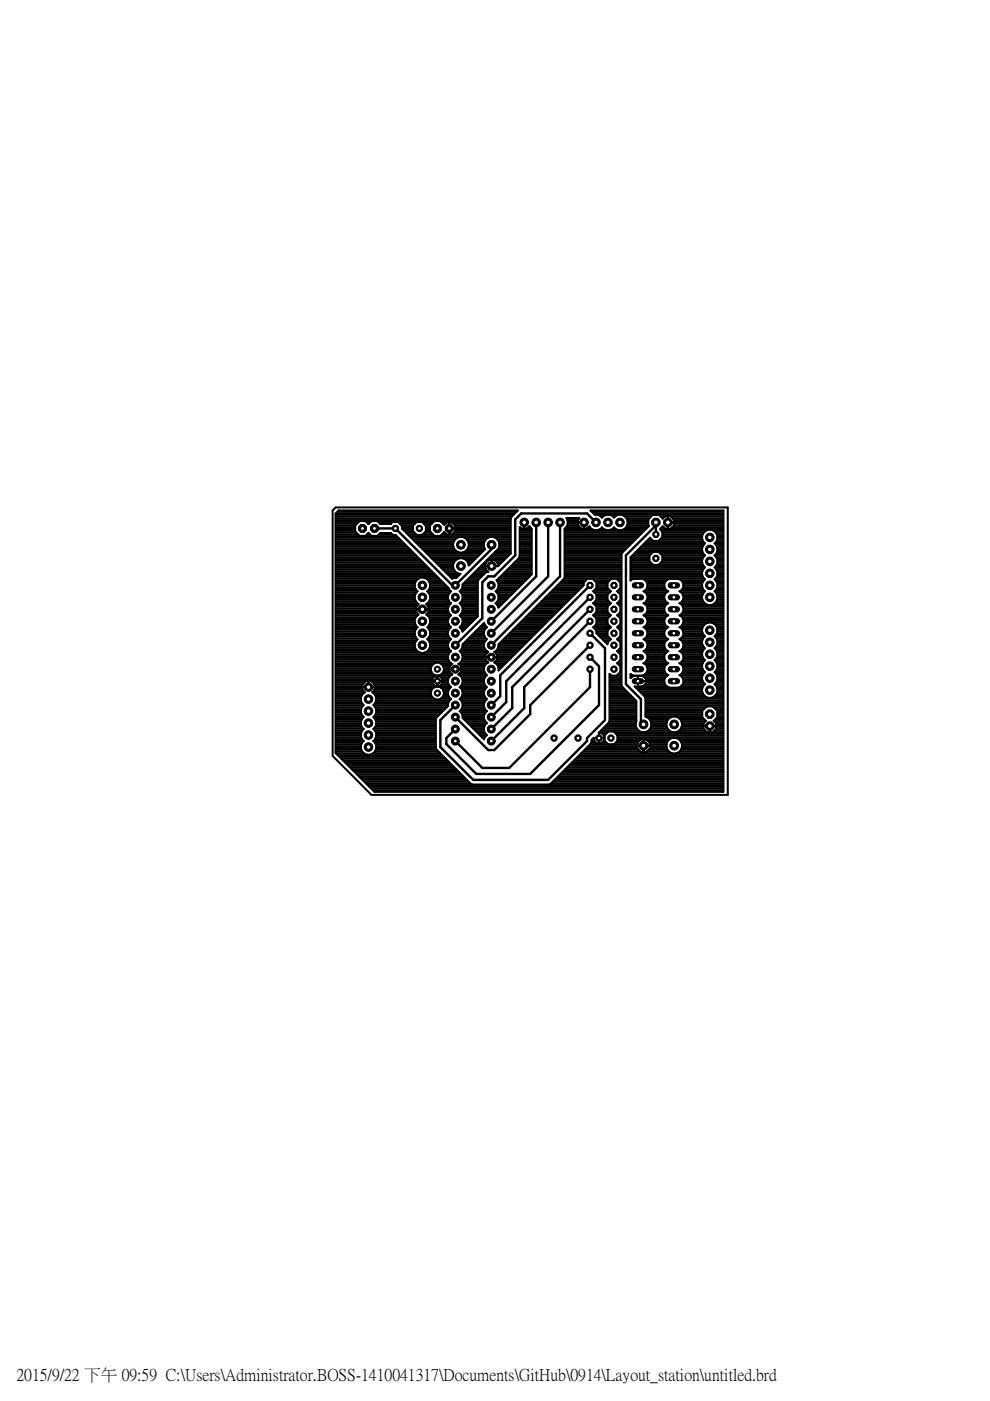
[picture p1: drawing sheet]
<svg xmlns="http://www.w3.org/2000/svg" width="210mm" height="297mm" viewBox="0 0 210 297" stroke-linecap="round" stroke-linejoin="round" font-family="sans-serif">
<defs><g id="words">
<text font-size="3.5" x="3.5" y="292.5">2015/9/22 下午 09:59 C:\Users\Administrator.BOSS-1410041317\Documents\GitHub\0914\Layout_station\untitled.brd</text>
</g></defs>
<g fill="none" stroke="#000" stroke-width=".42">
<path d="M71.2 110.7h4.9M71.2 112.2h4.1M71.2 109.2h37.6M71.2 117h16.3M71.2 119.7h18.9M71.2 119.3h18.5M71.2 118.9h18.1M71.2 118.5h17.8M71.2 118.2h17.4M71.2 117.8h17M71.2 117.4h16.6M71.2 116.6h15.9"/>
<path d="M71.2 116.3h15.5M71.2 115.9h15.1M71.2 115.5h14.8M71.2 115.1h14.4M71.2 114.8h14M71.2 114.4h13.7M71.2 114h13.3M71.2 113.7h12.9M71.2 113.3h4.7M71.2 112.9h4.3M71.2 112.5h4.1M71.2 111.8h4.1"/>
<path d="M71.2 111.4h4.1M71.2 111h4.5M71.2 110.3h37.1M71.2 109.9h37.1M71.2 109.5h37.3M71.2 108.8h38M71.6 108.4h38M75.3 111.4v1.3l.9 .9h1.3l.6-.6 .7 .6h1.3l.5-.6h2.3l.4 .4h.6l11.2 11.3M77.7 110.7h.9M77.8 113.3h.7M78 111h.2M80.2 110.7h11.7"/>
<path d="M80.3 113.3h2.8M80.6 111h2.3M83.3 110.7l-.4 .4h-2.3l-.5-.6h-1.3l-.7 .6-.6-.6h-1.3l-.9 .9M84.4 110.7l.8 .8v.6l10.7 10.6 .8-.1 .9-.9a1.62 1.62 0 0 1-1.5-1.3M84.8 111h3.2M85.2 111.4h2.4M85.2 111.8h2.3M85.3 112.2h2.2M85.7 112.5h1.8M86.1 112.9h1.8M86.4 113.3h1.8M86.8 113.7h21.5"/>
<path d="M87.2 114h9.8M87.6 114.4h8.9M87.9 114.8h8.3M88.3 115.1h7.8M88.3 110.7l-.8 .8v1.1l.8 .8h1.2l.8-.8v-1.1l-.8-.8M88.7 115.5h7.4M89.1 115.9h7M89.5 116.3h6.8M89.6 113.3h2.2M89.8 116.6h6.8M89.9 111h1.6M90 112.9h1.4"/>
<path d="M90.2 117h6.9M90.2 111.4h1M90.3 112.2h.9M90.3 112.5h.9M90.3 111.8h.9M90.6 117.4h11.3M91 117.8h10.5M91.2 111.4l.9-.9h1.3l.8 .8 .5-.6h1.1l.8 .8v1.1l-.8 .7h-1.1l-.5-.5-.8 .8h-1.3l-.9-.9zM91.3 118.2h9.8M91.7 118.5h5.3M92.1 118.9h4.4M92.4 119.3h3.8"/>
<path d="M92.8 119.7h3.3M93.5 110.7h14.8M93.7 113.3h1M93.9 111h.5M94.1 112.9h.2M95.3 110.7v2.6M95.3 112.2h.1M95.3 112h1.3M95.3 113.3h.1M95.3 112.9h.1M95.3 112.5h.1M95.3 111.8h.1"/>
<path d="M95.3 111.4h.1M95.3 111h.1M95.9 113.3h12.4M96.1 111h12.2M96.2 112.9h12.1M96.5 111.4h11.8M96.6 112.2h11.7M96.6 112.5h11.7M96.6 111.8h11.7M98.3 117h4M98.4 118.5h2.4M98.5 114h5"/>
<path d="M98.9 116.6h3.7M99 118.9h1.4M99 114.4h4M99.2 116.3h3.6M99.2 119.3h.8M99.2 114.8h3.5M99.4 115.9h3.2M99.4 119.7h.2M99.4 115.5h3.2M99.4 115.1h3.2M102.4 119.7h.5M102.7 119.3h.3"/>
<path d="M102.8 116.4a1.67 1.67 0 0 1 .5-2.3 1.67 1.67 0 0 1 2.3 .5 1.67 1.67 0 0 1-.5 2.3l-7 7v.5l-.2 .6-.4 .4 .4 .4 .2 .5M102.8 116.4h.1M102.8 116.4l-3.4 3.5a1.67 1.67 0 0 0-1.9-1.6 1.67 1.67 0 0 0-1.4 2.1M103 119.3l.5-.5 .7-.2v1.5h-1.4l.1 .3M103 119.3l-.2 .7h2.8l-.2-.7M103.1 118.9h.3M103.5 118.5h3.6M103.9 118.2h3.6M104.2 119.7h.1M104.2 119.3h.1M104.2 118.9h.1M104.2 117.8h3.6"/>
<path d="M104.6 117.4h3.6M105 117h3.3M105 114h3.3M105.1 118.9h1.6M105.4 116.6h2.9M105.4 119.3h.9M105.5 114.4h2.8M105.6 119.7h.4M105.7 116.3h2.6M105.7 114.8h2.6M105.9 115.9h2.4M105.9 115.5h2.4"/>
<path d="M105.9 115.1h2.4M108.3 109.9v7.4l-2.7 2.8h-1.3v-1.5l.7 .2 .4 .5M108.7 119.7h4M109.1 119.3h3.6M109.5 118.9h3.2M109.8 118.5h2.9M110.1 118.2h2.6M110.2 112.2h2.5M110.2 117h2.5M110.2 111.8l.8 .3M110.2 111.8v6.1l-.2 .4-4.7 4.7M110.2 117.8h2.5"/>
<path d="M110.2 117.4h2.5M110.2 116.6h2.5M110.2 116.3h2.5M110.2 115.9h2.5M110.2 115.5h2.5M110.2 115.1h2.5M110.2 114.8h2.5M110.2 114.4h2.5M110.2 114h2.5M110.2 113.7h2.5M110.2 113.3h2.5M110.2 112.9h2.5"/>
<path d="M110.2 112.5h2.5M110.2 111.8h.1M111.1 112.1v-1.3l.1 1.3M111.1 111.8h.1M111.1 111.4h.1M111.1 111h.1M111.3 112.1l.6-.1 .3-.4 .5 .5v9.7l-7 7-.2-.5-.4-.4 .4-.4M112.1 111.8h.3M119.7 112.2h5.8M119.7 117h12.4M119.7 119.7h12.1M119.7 119.3h12.1"/>
<path d="M119.7 118.9h12.1M119.7 118.5h12.1M119.7 118.2h12.1M119.7 117.8h12.1M119.7 117.4h12.1M119.7 116.6h12.8M119.7 116.3h13.1M119.7 115.9h13.5M119.7 115.5h13.9M119.7 115.1h14.2M119.7 114.8h14.6M119.7 114.4h15"/>
<path d="M119.7 114h15.4M119.7 113.7h15.7M119.7 113.3h16.1M119.7 112.9h16.5M119.7 112.5h16.9M120 111.8h2.9M120.2 109.9h2.6M120.2 111.4h2.4M120.3 110.3h2.3M120.4 110.7h2.1M120.4 111h2.1M122.5 110.7h1.3v1.4"/>
<path d="M122.6 110.3l.2-.5h-2.7a1.65 1.65 0 0 1-.4 2.3v10.3l-.4 .6M122.6 110.3l-.1 .4M123.7 112.1a1.33 1.33 0 0 1-1.2-1.3h1.4v1.3M123.8 111.8h.1M123.8 111.4h.1M123.8 111h.1M123.9 112.1l.6-.1 .4-.4 .6 .6M124.8 111.8h.3M125.4 108.4h28M125.5 112.2a1.62 1.62 0 0 0 2.1-.4l.4 .4M125.8 108.8h27.6M126.7 109.2l.6 .2 .3 .3 .4-.3 .6-.2"/>
<path d="M127.3 112.2h.7M127.4 109.5h.4M128 112.2l.6 .2h.6l.6-.2M129.2 109.2l.6 .2 .4 .3 .3-.3 .6-.2M129.8 112.2h.8M129.8 112.2l.4-.4 .3 .4M130 109.5h.4M130.5 112.2l.6 .2h.7l.6-.2M131.8 109.2a1.66 1.66 0 0 1 1.3 1.3 1.66 1.66 0 0 1-.7 1.7M132.4 112.2h4.5M132.5 109.5h5.5M132.7 111.8h4.6"/>
<path d="M132.8 109.9h4.9M132.9 111.4h4.6M133 110.3h4.5M133.1 110.7h4.4M133.1 111h4.4M133.7 118.2v4.9l.6-.4h1.9a1.4 1.4 0 0 1 .9 2.2M133.7 119.7h4.7M133.7 119.3h4.3M133.7 118.9h4M133.7 118.5h4M133.7 118.2h4M134.1 117.8h3.6"/>
<path d="M134.4 117.4h3.7M134.8 117h14.1M135.2 116.6h13.7M135.6 116.3h13.3M135.9 115.9h13.1M136.3 115.5h12.8M136.7 115.1h12.7M137.1 114.8h12M137.4 114.4h.8M137.5 111.4v-1.3l.9-.9h1.3l.8 .8 .6-.6h.5v1.3h1.3v-.5l-.7-.8h-.6v2.7h.6l.7-.8v-.5h-1.3v1.3h-.5l-.6-.5-.5 .5v.2l.4 .5v1.1l-.8 .8h-1.1l-.7-.7M137.5 111.4l.1 .1-5.7 5.7-.1 .4v27.6l.4 .7M137.8 114h.1"/>
<path d="M137.8 114l-4.1 4.2M138.5 117l-.8 .8v1.2l.8 .8h1.1l.8-.8v-1.2l-.8-.8M139.7 119.7h9.3M139.9 114.4h9M140 117.4h9.1M140 112.2h13.4M140.1 109.5h.8M140.1 119.3h8.8M140.2 112.5h9.4M140.3 114h8.6M140.3 111.8h.4M140.4 117.8h9"/>
<path d="M140.4 118.9h8.5M140.4 118.5h8.5M140.4 118.2h8.7M140.4 113.7h8.5M140.4 113.3h8.6M140.4 112.9h8.8M140.5 109.9h.1M141.6 110.7h.1M141.6 111.8h.1M141.6 111.4h.1M141.6 111h.1M141.6 110.3h.1"/>
<path d="M141.6 109.9h.1M141.6 109.5h.1M142.3 109.5h11.1M142.5 111.8h10.9M142.6 109.9h10.8M142.9 111.4h10.5M142.9 110.7h10.5M142.9 111h10.5M142.9 110.3h10.5M148.9 113.6v.7l.6 .9a1.62 1.62 0 0 0-.4 2.2M148.9 113.6a1.65 1.65 0 0 1 1.6-1.3 1.65 1.65 0 0 1 1.6 1.3M149.1 117.4l.4 .4a1.6 1.6 0 0 0 0 2.5 1.6 1.6 0 0 0 0 2.5l-.6 1"/>
<path d="M151.3 112.5h2.1M151.5 117.8h1.9M151.6 115.1h1.8M151.7 112.9h1.7M151.8 115.5h1.6M151.9 117.4l-.4 .4a1.6 1.6 0 0 1 0 2.5 1.6 1.6 0 0 1 0 2.5l.4 .4 .2 .6M151.9 117.4h1.5M151.9 118.2h1.5M151.9 114.8h1.5M152 113.3h1.4M152 119.7h1.4M152 115.9h1.4"/>
<path d="M152 117h1.4M152 118.5h1.4M152.1 114.4h1.3M152.1 113.6v.7l-.2 .6-.4 .3a1.65 1.65 0 0 1 .4 2.2M152.1 119.3h1.3M152.1 118.9h1.3M152.1 116.6h1.3M152.1 116.3h1.3M152.1 114h1.3M152.1 113.7h1.3M153.4 109.2h-27.3l-.9-1h28.2v59.7h-74l-8.2-8.2v-50.8l.6-.7h38l-1.4 1.4-.1 .3M71.2 123h17.1"/>
<path d="M71.2 128.3h17.3M71.2 139.9h23.9M71.2 139.5h23.8M71.2 139.1h23.8M71.2 138.7h23.9M71.2 138.4h17.9M71.2 138h17.3M71.2 137.6h16.9M71.2 137.2h16.8M71.2 136.9h16.7M71.2 136.5h16.7M71.2 136.1h16.9"/>
<path d="M71.2 135.8h17.1M71.2 135.4h17.2M71.2 135h16.9M71.2 134.6h16.7M71.2 134.3h16.7M71.2 133.9h16.7M71.2 133.5h16.9M71.2 133.1h17.2M71.2 132.8h17.1M71.2 132.4h16.9M71.2 132h16.7M71.2 131.6h16.7"/>
<path d="M71.2 131.3h16.8M71.2 130.9h16.9M71.2 130.5h17.3M71.2 130.1h17.4M71.2 129.8h17.1M71.2 129.4h17M71.2 129h17M71.2 128.6h17.1M71.2 127.9h17.3M71.2 127.5h17M71.2 127.1h16.8M71.2 126.8h16.7"/>
<path d="M71.2 126.4h16.7M71.2 126h16.9M71.2 125.6h17.1M71.2 125.3h17.2M71.2 124.9h16.9M71.2 124.5h16.8M71.2 124.1h16.7M71.2 123.8h16.7M71.2 123.4h16.9M71.2 122.6h17.6M71.2 122.3h21.5M71.2 121.9h21.1"/>
<path d="M71.2 121.5h20.8M71.2 121.2h20.4M71.2 120.8h20M71.2 120.4h19.6M71.2 120h19.3M87.9 123.8v.6l.3 .6 .3 .4a1.61 1.61 0 0 0 .3 2.7l-.3 .2M87.9 132l.3 .7 .3 .3a1.57 1.57 0 0 0 0 2.5l-.3 .4-.3 .6M87.9 136.5a1.66 1.66 0 0 0 1.7 2 1.66 1.66 0 0 0 1.6-2M87.9 123.8a1.66 1.66 0 0 1 1.7-1.4 1.66 1.66 0 0 1 1.6 1.4M88.3 128.7l-.1 .4h1.3l-1.3 .1 .1 .5 .5 .6a1.61 1.61 0 0 0-.9 1.7M88.5 128.3l-.2 .4M90 138.4h5.3"/>
<path d="M90.3 122.6h2.8M90.6 130.1h4.7M90.6 128.3h4.7M90.6 127.9h5M90.7 138h4.8M90.7 130.5h4.9M90.7 125.3h4.8M90.7 133.1h4.8M90.7 135.4h4.8M90.8 123h2.7M90.8 135.8h4.6M90.8 129.8h4.3"/>
<path d="M90.8 128.7l.1 .4h-1.3l1.3 .1-.2 .7-.3 .4a1.61 1.61 0 0 1 .8 1.7M90.8 132.8h4.6M90.8 128.6h4.3M90.8 125.6h4.6M90.9 129.4h4.1M90.9 129h4.1M91 127.5h4.2M91 137.6h4.2M91 130.9h4.2M91 124.9h4.2M91 135h4.2M91 133.5h4.2"/>
<path d="M91 123.4h2.8M91 136.1h4.1M91 132.4h4.1M91.1 126h4M91.1 137.2h4M91.1 131.3h4M91.1 127.1h4M91.1 124.5h3.9M91.2 134.6h3.8M91.2 133.9h3.8M91.2 132l-.3 .7-.3 .3a1.6 1.6 0 0 1 0 2.5l.3 .4 .3 .6M91.2 123.8v.6l-.3 .6-.3 .4a1.62 1.62 0 0 1-.2 2.7l.4 .6"/>
<path d="M91.2 136.9h3.8M91.2 136.5h3.8M91.2 134.3h3.8M91.2 132h3.8M91.2 131.6h3.8M91.2 126.8h3.8M91.2 126.4h3.8M91.2 124.1h3.4M91.2 123.8h3M93.2 120h2.9M93.6 120.4h2.5M93.9 120.8h2.4"/>
<path d="M94.3 121.2h2.2M94.7 121.5h2.4M95 126.3v.7l.2 .5M95 132l.2 .6 .4 .4a1.54 1.54 0 0 0 0 2.5l-.4 .4-.2 .6M95 136.5v.6l.2 .6 .4 .4a1.54 1.54 0 0 0 .3 2.7M95.1 121.9h2.3M95.1 124.7h.1M95.1 124.7l.5 .7-.4 .4-.2 .5M95.2 127.5l.4 .4a1.55 1.55 0 0 0 0 2.6l-.4 .4-.2 .5v.6M95.4 122.3h1.6M95.8 122.6h.2M97.5 127.9a1.55 1.55 0 0 1 0 2.6l.4 .4"/>
<path d="M97.5 127.9h3.8M97.5 130.5h3.8M97.5 138h5.7M97.6 125.3h3.7M97.6 133.1h1.2M97.7 132.8h1.5M97.7 125.6h3.6M97.8 138.4h5.5M97.8 130.1h3.5M97.8 128.3h3.5M97.9 130.9l.2 .5v.6M97.9 127.5l-.4 .4"/>
<path d="M97.9 127.5h3.4M97.9 137.6h4.9M97.9 130.9h3.2M97.9 133.5h.6M97.9 124.9h3.4M97.9 132.4h1.7M98 126h3.3M98 138.7h5M98 129.8h3.3M98 139.9h5M98 128.6h3.3M98 127.1h3.3"/>
<path d="M98 137.2h4.7M98 131.3h2.7M98 124.5h3.3M98.1 133.9h.1M98.1 126.3v.7l-.2 .5M98.1 132l-.2 .6-.4 .4 .4 .4 .2 .5M98.1 139.5h4.8M98.1 139.1h4.8M98.1 136.9h4.5M98.1 132h1.9M98.1 131.6h2.3M98.1 129.4h3.2"/>
<path d="M98.1 129h3.2M98.1 126.8h3.2M98.1 126.4h3.2M98.1 124.1h3.2M98.2 136.5h4.4M98.2 123.8h3.1M98.6 136.1h4.2M98.6 123.4h2.7M99 135.8h4M99 123h2.4M99.3 135.4h3.8M99.4 122.6h2.3"/>
<path d="M99.7 135h3.1M99.7 122.3h2.4M100.1 134.6h2.5M100.1 121.9h2.4M100.5 134.3h2.1M100.5 121.5h2.3M100.8 133.9h1.8M100.9 121.2h2.5M101.2 133.5h1.6M101.2 120.8h1.9M101.6 133.1h1.5M101.6 120.4h1.3"/>
<path d="M101.9 132.8h1.1M102 120h2.2M102.3 132.4h.5M102.6 136.5l.2-.6 .4-.4a1.57 1.57 0 0 1 0-2.5l-.6-.9-4.5 4.5-.2 1.1-.4 .4a1.54 1.54 0 0 1-.3 2.7l.5 .6M102.6 136.5a1.53 1.53 0 0 0 .9 1.7l-.2 .1M102.9 139.3h2.6M102.9 120.4l.3 .5 .3 .3h-.2a5 5 0 0 0-2 2.1v7.4l-3.2 3.2M103.3 138.3a1.3 1.3 0 0 0 .2 2.2l-.7 .5M104.2 139.3v.1M104.3 120h1.3M105 138.3a1.3 1.3 0 0 1-.2 2.2l.7 .5M105 138.4h4.5"/>
<path d="M105.1 127.9h1.5M105.2 138h4.6M105.2 125.3h4M105.3 138.7h3.8M105.3 123h6.2M105.3 123a1.5 1.5 0 0 1-.2 2.4l.4 .4 .2 .5M105.3 139.9h2.7M105.3 125.6h3.6M105.4 128.3h.9M105.4 139.1h3.3M105.5 139.5h2.9M105.5 127.5h1.5"/>
<path d="M105.5 137.6h4.7M105.5 124.9h4.1M105.5 123.4h5.6M105.6 126h2.9M105.6 128.6h.3M105.6 127.1h1.8M105.6 137.2h5M105.7 124.5h4.3M105.7 123.8h5M105.7 126.3v.7l-.2 .5M105.7 136.9h5.3M105.7 126.8h2"/>
<path d="M105.7 126.4h2.4M105.7 124.1h4.7M105.7 122.6h6.2M105.8 136.5h5.5M106.1 122.3h6.1M106.2 136.1h5.5M106.5 121.9h6.1M106.6 135.8h5.5M106.8 121.5h5.9M106.9 135.4h5.6M107.2 121.2h5.5M107.3 135h5.5"/>
<path d="M107.6 120.8h5.1M107.7 134.6h5.5M107.9 120.4h4.8M108.1 134.3h5.5M108.3 120h4.4M108.4 133.9h5.6M108.8 133.5h5.5M109.2 133.1h5.5M109.6 132.8h5.5M109.9 132.4h5.6M110.3 132h5.5M110.7 131.6h5.5"/>
<path d="M111.1 131.3h5.5M111.4 130.9h5.6M111.8 130.5h5.5M112.2 130.1h5.5M112.6 129.8h5.5M112.9 129.4h5.5M113.3 129h5.5M113.7 128.6h5.5M114 128.3h5.6M114.4 127.9h5.6M114.8 127.5h5.5M115.2 127.1h5.5"/>
<path d="M115.5 126.8h5.6M115.9 126.4h5.6M116.3 126h5.5M116.7 125.6h5.5M117.1 125.3h5.5M117.4 124.9h5.6M117.8 124.5h5.5M118.2 124.1h5.5M118.6 123.8h5.1M118.9 123.4h5M119.3 123l-13.6 13.6a1.48 1.48 0 0 1-.9 1.6l.2 .1M119.3 123h4.9"/>
<path d="M119.6 122.6h12.2M119.7 122.3h12.1M119.7 121.9h12.1M119.7 121.5h12.1M119.7 121.2h12.1M119.7 120.8h12.1M119.7 120.4h12.1M119.7 120h12.1M125.8 127.9l.7 .7v1.2M125.8 127.9l.7-.7v-1.1l-.7-.7 .7-.7v-1.2l-.8-.8h-1.2l-.8 .8v.6l-18 18M125.8 127.9h3.7M125.8 130.5h3.7"/>
<path d="M125.9 125.3h3.5M125.9 133.1h3.5M126 123h3.3M126 132.8h3.3M126 125.6h3.2M126.1 130.1h3.1M126.1 128.3h3.1M126.2 127.5h2.9M126.2 130.9h2.9M126.3 124.9h2.7M126.3 133.5h2.7M126.3 123.4h2.6"/>
<path d="M126.4 132.4h2.5M126.4 126h2.5M126.5 129.8l-.7 .7 .7 .6v1.2l-.7 .7 .7 .7v.6M126.5 134.3h2.3M126.5 133.9h2.3M126.5 132h2.3M126.5 131.6h2.3M126.5 131.3h2.3M126.5 129.8h2.3M126.5 129.4h2.3M126.5 129h2.3M126.5 128.6h2.3"/>
<path d="M126.5 127.1h2.3M126.5 126.8h2.3M126.5 126.4h2.3M126.5 124.5h2.3M126.5 124.1h2.3M126.5 123.8h2.3M126.8 134.6h2M127.2 135h1.8M127.6 135.4h1.7M128 135.8h1.3M128.3 136.1h.6M128.7 136.5h.1"/>
<path d="M128.8 129.8l.7 .7-.7 .6v1.2l.7 .7-.7 .7v1.1l.7 .7-.7 .7v.4l-2.3-2.3M129.5 127.9l-.7-.7v-1.1l.7-.7-.7-.7v-1.2l.8-.8h1.1l.9 .8v1.2l-.7 .7 .7 .7v1.1l-.7 .7M129.5 127.9l-.7 .7v1.2M130.9 127.9l.7 .7v1.2l-.7 .7 .7 .6v1.2l-.7 .7 .7 .7v1.1l-.7 .7 .7 .7v1.2l-.7 .7 .7 .7v1.1l-.7 .7M130.9 127.9h.9M130.9 138h.9M130.9 130.5h.9M131 125.3h.8M131 135.4h.8M131 133.1h.8M131 123h.8M131.1 135.8h.7"/>
<path d="M131.1 132.8h.7M131.1 125.6h.7M131.1 138.4h.7M131.2 130.1h.6M131.2 128.3h.6M131.3 127.5h.5M131.3 130.9h.5M131.3 137.6h.5M131.3 124.9h.5M131.4 133.5h.4M131.4 135h.4M131.4 123.4h.4"/>
<path d="M131.4 136.1h.4M131.4 132.4h.4M131.5 126h.3M131.5 138.7h.3M131.5 129.8h.3M131.6 139.9h.2M131.6 139.5h.2M131.6 139.1h.2M131.6 137.2h.2M131.6 136.9h.2M131.6 136.5h.2M131.6 134.6h.2"/>
<path d="M131.6 134.3h.2M131.6 133.9h.2M131.6 132h.2M131.6 131.6h.2M131.6 131.3h.2M131.6 129.4h.2M131.6 129h.2M131.6 128.6h.2M131.6 127.1h.2M131.6 126.8h.2M131.6 126.4h.2M131.6 124.5h.2"/>
<path d="M131.6 124.1h.2M131.6 123.8h.2M133.7 123h.1M133.7 122.6h15.6M133.7 122.3h15.3M133.7 121.9h15.2M133.7 121.5h15.2M133.7 121.2h15.2M133.7 120.8h15.4M133.7 120.4h15.7M133.7 120h15.5M136.5 127.9h5.1"/>
<path d="M136.6 130.5h4.9M136.6 138h4.9M136.7 125.3l-.3 .1 .7 .5 .2 .5M136.7 125.3h4.7M136.7 135.4h4.7M136.7 133.1h4.7M136.8 123h4.6M136.8 135.8h4.5M136.8 132.8h4.5M136.9 125.6h4.4M136.9 138.4h4.3M136.9 130.1h4.3"/>
<path d="M136.9 128.3h4.3M137 127.5h4.1M137 130.9h4.1M137 137.6h4.1M137.1 124.9l-.4 .4M137.1 124.9h4M137.1 135h3.9M137.1 133.5h3.9M137.1 123.4h3.9M137.1 136.1h3.9M137.1 132.4h3.9M137.1 126h3.9"/>
<path d="M137.2 138.7h3.8M137.2 129.8h3.8M137.2 139.9h3.7M137.2 128.6h3.7M137.2 137.2h3.7M137.2 131.3h3.7M137.2 127.1h3.7M137.2 124.5h3.7M137.2 134.6h3.7M137.2 133.9h3.7M137.3 123.8h3.6M137.3 126.4a1.34 1.34 0 0 1-.9 1.5 1.36 1.36 0 0 1 .9 1.3 1.36 1.36 0 0 1-.9 1.3 1.36 1.36 0 0 1 .9 1.2 1.36 1.36 0 0 1-.9 1.3 1.36 1.36 0 0 1 .9 1.3 1.36 1.36 0 0 1-.9 1.2 1.36 1.36 0 0 1 .9 1.3 1.36 1.36 0 0 1-.9 1.3 1.36 1.36 0 0 1 .9 1.2 1.36 1.36 0 0 1-.9 1.3"/>
<path d="M137.3 139.5h3.5M137.3 139.1h3.5M137.3 136.9h3.5M137.3 136.5h3.5M137.3 134.3h3.5M137.3 132h3.5M137.3 131.6h3.5M137.3 129.4h3.5M137.3 129h3.5M137.3 126.8h3.5M137.3 126.4h3.5M137.3 124.1h3.5"/>
<path d="M140.8 126.4a1.34 1.34 0 0 0 .9 1.5 1.36 1.36 0 0 0-.9 1.3 1.36 1.36 0 0 0 .9 1.3 1.36 1.36 0 0 0-.9 1.2 1.36 1.36 0 0 0 .9 1.3 1.36 1.36 0 0 0-.9 1.3 1.36 1.36 0 0 0 .9 1.2 1.36 1.36 0 0 0-.9 1.3 1.36 1.36 0 0 0 .9 1.3 1.36 1.36 0 0 0-.9 1.2 1.36 1.36 0 0 0 .9 1.3M141.1 124.9a1.4 1.4 0 0 1 .8-2.2h1.9a1.4 1.4 0 0 1 1.1 1.1 1.4 1.4 0 0 1-.6 1.5M141.1 124.9l.3 .4M141.4 125.3l.3 .1-.6 .5-.3 .5M144.1 127.9h5.3M144.2 130.5h9.2M144.2 138h4.8M144.3 125.3l-.2 .1 .6 .5 .2 .5M144.3 125.3h5.1M144.3 133.1h4.6M144.4 135.4h4.7M144.4 123h4.9"/>
<path d="M144.4 135.8h4.5M144.4 132.8h4.7M144.5 125.6h4.7M144.5 138.4h4.4M144.5 130.1h8.9M144.5 128.3h8.9M144.6 127.5h4.5M144.6 130.9h8.8M144.7 137.6h4.6M144.7 124.9h4.4M144.7 133.5h4.2M144.7 135h4.7"/>
<path d="M144.7 123.4h4.3M144.7 136.1h4.2M144.7 132.4h4.7M144.8 126h4.2M144.8 138.7h4.1M144.8 129.8h8.6M144.8 139.9h4.6M144.8 128.6h8.6M144.8 127.1h4.1M144.8 137.2h4.5M144.8 131.3h8.6M144.8 124.5h4.1"/>
<path d="M144.9 134.6h4.3M144.9 133.9h4M144.9 136.5h4M144.9 123.8h4M144.9 126.4a1.34 1.34 0 0 1-.8 1.5 1.36 1.36 0 0 1 .8 1.3 1.36 1.36 0 0 1-.8 1.3 1.36 1.36 0 0 1 .8 1.2 1.36 1.36 0 0 1-.8 1.3 1.36 1.36 0 0 1 .8 1.3 1.36 1.36 0 0 1-.8 1.2 1.36 1.36 0 0 1 .8 1.3 1.36 1.36 0 0 1-.8 1.3 1.36 1.36 0 0 1 .8 1.2 1.36 1.36 0 0 1-.8 1.3M144.9 139.5h4.2M144.9 139.1h4M144.9 136.9h4.1M144.9 134.3h4.1M144.9 132h5.2M144.9 131.6h8.5M144.9 129.4h8.5"/>
<path d="M144.9 129h8.5M144.9 126.8h4M144.9 126.4h4M144.9 124.1h4M148.9 136.5v-.7l.2-.6 .4-.3a1.65 1.65 0 0 1-.2-2.4 1.65 1.65 0 0 1 2.4 0 1.65 1.65 0 0 1-.2 2.4l.4 .3 .2 .6v.7M148.9 123.8v.6l.2 .6 .4 .4a1.65 1.65 0 0 0-.6 1.6 1.65 1.65 0 0 0 1.3 1.3M148.9 136.5l.6 .9a1.6 1.6 0 0 0 0 2.6 1.6 1.6 0 0 0 0 2.5l-.4 .4M150.8 132h2.6M151.5 127.9h1.9M151.6 132.4h1.8M151.6 139.9h1.8M151.6 135h1.8"/>
<path d="M151.6 125.3h1.8M151.6 120.4h1.8M151.7 123h1.7M151.7 137.6h1.7M151.7 137.2h1.7M151.7 122.6h1.7M151.8 134.6h1.6M151.8 125.6h1.6M151.8 120h1.6M151.9 132.8h1.5M151.9 127.5h1.5M151.9 139.5h1.5"/>
<path d="M151.9 135.4h1.5M151.9 124.9h1.5M151.9 120.8h1.5M152 138h1.4M152 136.9h1.4M152 123.4h1.4M152 122.3h1.4M152 134.3h1.4M152 126h1.4M152 133.1h1.4M152 127.1h1.4M152.1 139.1h1.3"/>
<path d="M152.1 135.8h1.3M152.1 124.5h1.3M152.1 121.2h1.3M152.1 123.8v.6l-.2 .6-.4 .4a1.65 1.65 0 0 1 .6 1.6 1.65 1.65 0 0 1-1.3 1.3M152.1 136.5l-.2 .6-.4 .3a1.6 1.6 0 0 1 0 2.6 1.6 1.6 0 0 1 0 2.5l.4 .4M152.1 138.7h1.3M152.1 138.4h1.3M152.1 136.5h1.3M152.1 136.1h1.3M152.1 133.9h1.3M152.1 133.5h1.3M152.1 126.8h1.3"/>
<path d="M152.1 126.4h1.3M152.1 124.1h1.3M152.1 123.8h1.3M152.1 121.9h1.3M152.1 121.5h1.3M71.2 145.5h5.6M71.2 143.2h24.3M71.2 144.4h6.6M71.2 155.2h5.4M71.2 157.8h5.4M71.2 159.3h5.6M71.2 159h5.4"/>
<path d="M71.2 158.6h5.3M71.2 158.2h5.3M71.2 157.5h5.6M71.2 157.1h5.9M71.2 156.7h5.6M71.2 156.4h5.4M71.2 156h5.3M71.2 155.6h5.3M71.2 154.9h5.6M71.2 154.5h5.8M71.2 154.1h5.5M71.2 153.7h5.4"/>
<path d="M71.2 153.4h5.3M71.2 153h5.3M71.2 152.6h5.5M71.2 152.2h5.7M71.2 151.8h5.7M71.2 151.5h5.5M71.2 151.1h5.3M71.2 150.7h5.3M71.2 150.4h5.3M71.2 150h5.5M71.2 149.6h5.8M71.2 149.2h5.7"/>
<path d="M71.2 148.9h5.4M71.2 148.5h5.3M71.2 148.1h5.3M71.2 147.7h5.4M71.2 147.4h5.5M71.2 147h5.9M71.2 146.6h5.9M71.2 146.2h5.7M71.2 145.9h5.6M71.2 145.1h5.7M71.2 144.7h5.9M71.2 144h20.5"/>
<path d="M71.2 143.6h20.8M71.2 142.9h20.6M71.2 142.5h20.3M71.2 142.1h20.2M71.2 141.8h20.2M71.2 141.4h20.3M71.2 141h20.5M71.2 140.6h21M71.2 140.3h24.1M71.2 159.7h6M76.5 153v.6l.3 .6 .3 .4a1.62 1.62 0 0 0-.3 2.2M76.8 157.5a1.66 1.66 0 0 0 1.3 2.5 1.66 1.66 0 0 0 1.4-2.5"/>
<path d="M76.8 156.8l.3 .3-.3 .4M76.9 146.2l.4 .6a1.62 1.62 0 0 0-.2 2.7 1.6 1.6 0 0 0 0 2.5l-.3 .4-.3 .6M77.2 144.6a1.38 1.38 0 0 1 1.5-.2 1.38 1.38 0 0 1 .8 1.2h-2.7l.1-.4zM78.1 145.5h.1M78.1 144.3v1.4h-1.3l.1 .5M78.1 145.1h.1M78.1 144.7h.1M78.2 144.3v1.4h1.3l-.1 .5M78.5 144.4h13.1M79.1 159.7h14.2M79.1 144.7h12.6M79.1 146.6h12.3"/>
<path d="M79.2 157.1h13.2M79.2 147h12.2M79.2 154.5h13.2M79.3 149.6h15.7M79.3 151.8h13.5M79.4 152.2h13.1M79.4 145.1h12.5M79.4 146.2l-.5 .6a1.62 1.62 0 0 1 .3 2.7 1.6 1.6 0 0 1 0 2.5l.3 .4 .3 .6M79.4 146.2h12.1M79.4 149.2h15.6M79.4 154.9h13M79.5 159.3h13.5"/>
<path d="M79.5 145.5h12.9M79.5 145.9h12.4M79.5 156.8l-.3 .3 .3 .4M79.5 157.5h12.9M79.5 156.7h12.9M79.5 147.4h11.9M79.6 154.1h12.8M79.6 150h15.1M79.6 151.5h13.6M79.6 152.6h12.8M79.6 148.9h15.5M79.7 155.2h12.7"/>
<path d="M79.7 159h12.9M79.7 157.8h12.7M79.7 156.4h12.7M79.7 147.7h11.9M79.7 153.7h12.7M79.7 150.4h14.6M79.8 153v.6l-.3 .6-.3 .4a1.62 1.62 0 0 1 .3 2.2M79.8 158.6h12.6M79.8 158.2h12.6M79.8 156h12.6M79.8 155.6h12.6M79.8 153.4h12.6"/>
<path d="M79.8 153h12.6M79.8 151.1h13.8M79.8 150.7h14.1M79.8 148.5h15.6M79.8 148.1h12.2M91.6 144.4h2.3M91.6 144.3l.3 .8M91.7 144a1.12 1.12 0 0 1 1-.7 1.12 1.12 0 0 1 1.1 .7M91.7 144l-.1 .3M92 148.1l.5 .2h.5l.5-.2M92.5 143.2a1.39 1.39 0 0 1-.9-2.1 1.39 1.39 0 0 1 2.3 0 1.39 1.39 0 0 1-.9 2.1M92.7 143.3v2.2"/>
<path d="M92.7 144.4h.1M92.7 145.1h.1M92.7 144.7h.1M92.7 144h.1M92.7 143.6h.1M93 145.5h2.4M93.3 140.6h2.3M93.5 148.1h2M93.5 143.6h1.7M93.6 145.9h1.8M93.6 145.1h1.6M93.7 142.9h2"/>
<path d="M93.8 144l.1 .3M93.8 144h1.2M93.8 144.7h1.2M93.8 141h1.8M93.9 144.3a1.12 1.12 0 0 1-.7 1.1 1.12 1.12 0 0 1-1.3-.3M93.9 144.4h1.1M93.9 147.7h1.3M93.9 147.7a1.39 1.39 0 0 0-.4-1.9 1.39 1.39 0 0 0-1.9 .4 1.39 1.39 0 0 0 .4 1.9M93.9 147.7l-.4 .4M93.9 146.2h1.3M94 142.5h1.4M94 141.4h1.4"/>
<path d="M94 147.4h1M94.1 146.6h.9M94.1 147h.9M94.1 142.1h1.2M94.1 141.8h1.1M95.2 141.9h2.6M95.3 141.4a1.32 1.32 0 0 0 .4 1.5M95.7 142.9l.2 .1a1.54 1.54 0 0 0-.3 2.7 1.54 1.54 0 0 0 0 2.5l-.4 .4-.2 1.1-2.5 2.4-.1 .4v6.1M95.9 140.8l-.6 .6M95.9 140.8h.1M96.5 141.9h.1M97.4 142.9l-.2 .1a1.54 1.54 0 0 1 .3 2.7 1.54 1.54 0 0 1 0 2.5 1.54 1.54 0 0 1 .4 2.2"/>
<path d="M97.4 142.9h5.6M97.5 150.8l.4 .4 .2 1 4.5 4.6M97.5 140.6h5.7M97.5 150.7h5.7M97.5 141h5.3M97.6 143.2h5.5M97.6 148.1h5.5M97.6 145.9h5.5M97.7 145.5h5.3M97.7 142.5h5M97.7 148.5h5.3M97.7 141.4h5"/>
<path d="M97.7 141.4a1.32 1.32 0 0 1-.3 1.5M97.8 151.1h5.1M97.8 142.1h4.8M97.8 140.3h5.4M97.8 141.8h4.8M97.9 150.4l-.4 .4M97.9 150.4h4.9M97.9 147.7h4.9M97.9 143.6h4.9M97.9 146.2h4.9M97.9 145.1h4.9M98 148.9h4.7"/>
<path d="M98 151.5h4.7M98 150h4.7M98 147.4h4.7M98 144h4.7M98.1 144.4h4.5M98.1 151.8h4.5M98.1 149.6h4.5M98.1 149.2h4.5M98.1 147h4.5M98.1 146.6h4.5M98.1 144.7h4.5M98.1 152.2h4.5"/>
<path d="M98.5 152.6h4.2M98.8 153h4.1M99.2 153.4h4M99.6 153.7h3.2M100 154.1h2.7M100.4 154.5h2.2M100.7 154.9h1.9M101.1 155.2h1.6M101.5 155.6h1.5M101.9 156h1.2M102.2 156.4h.6M102.6 156.7h.1"/>
<path d="M102.8 141a1.6 1.6 0 0 0 .4 2.2 1.57 1.57 0 0 0 0 2.5 1.57 1.57 0 0 0 0 2.5 1.57 1.57 0 0 0-.4 2.2M102.8 150.4l.4 .4a1.57 1.57 0 0 0 0 2.5l-.4 .4M102.8 153.7a1.6 1.6 0 0 0 .4 2.2l-.4 .3-.2 .6M105.1 140.3h2.5M105.1 140.6h2.1M105.5 141l.2 .6v.5M105.5 141h1.3M105.6 141.4h.9M105.7 142.1h.1M105.7 141.8h.4M123.2 159.7h19.3M123.6 159.3h12.2"/>
<path d="M124 159h11.4M124.4 158.6h10.7M124.7 158.2h10.4M125.1 157.8h10M125.4 157.5h1M125.4 157.1h.6M125.6 156.7h.3M125.9 156.5h2.2M127 155.4v2.2M127 157.5h.1M127 157.1h.1M127 156.7h.1"/>
<path d="M127 156.4h.1M127 156h.1M127 155.6h.1M127.1 155.2h1.8M127.4 154.9h8M127.6 157.5h1M127.7 155.6h.8M127.8 154.5h7.2M128 157.1h.2M128.1 156h.1M128.1 156.7h.1M128.1 156.4h.1"/>
<path d="M128.2 154.1h6.7M128.6 153.7h6.2M128.9 153.4h5.9M129 157.8l-.8-.8v-1.1l.8-.8h1.1l.8 .8v1.1l-.8 .8M129.2 153h5.7M129.2 145.5h2.6M129.2 143.2h.4M129.2 144.4h2.6M129.2 152.6h5.7M129.2 152.2h5.7M129.2 151.8h5.7M129.2 151.5h5.7"/>
<path d="M129.2 151.1h5.7M129.2 150.7h5.7M129.2 150.4h5.7M129.2 150h5.7M129.2 149.6h5.7M129.2 149.2h5.7M129.2 148.9h5.7M129.2 148.5h5.6M129.2 148.1h5.2M129.2 147.7h4.8M129.2 147.4h4.5M129.2 147h4.1"/>
<path d="M129.2 146.6h3.7M129.2 146.2h3.3M129.2 145.9h3M129.2 145.1h2.6M129.2 144.7h2.6M129.2 144h2.6M129.2 143.6h2.6M130.2 155.2l20.8 .1 .8-.8v-.5h-2.7v.5l.8 .8M130.5 157.5h4.7M130.6 155.6h22.8M130.7 143.2h1.1M130.9 140.6l.7 .7v1.2l-.9 .8h-1.1l-.4-.4v10l-.1 .3-2.1 2.2h.5l.6 .6v.9l-.6 .7h-1l-.6-.7v-.5l-.5 .5-.1 .7-8.5 8.6-.4 .1h-16.2l-.4-.1-7.3-7.3-.1-.3"/>
<path d="M130.9 157.1h4.6M130.9 140.6h.9M130.9 156.7h5.3M130.9 156.4h22.5M130.9 156h22.5M131.1 142.9h.7M131.2 140.3h.6M131.2 141h.6M131.5 142.5h.3M131.6 142.1h.2M131.6 141.8h.2M131.6 141.4h.2"/>
<path d="M132.2 145.9l2.7 2.7v4.4M133.7 143.2h.6M133.7 143.6h.1M134.5 143.3l-.6 .3M134.9 145.9h14M134.9 153a1.63 1.63 0 0 0 1.2 2.2M135 158.2a1.37 1.37 0 0 0 1.4 1.3v-2.8a1.4 1.4 0 0 0-1.4 1.4h2.8a1.36 1.36 0 0 0-1.3-1.4v2.8a1.37 1.37 0 0 0 1.3-1.3M135 158.2h2.8M135.3 145.5h.1M135.3 144.4h1.7M135.3 144.4h.1M135.3 143.3v2.2"/>
<path d="M135.3 145.1h.1M135.3 144.7h.1M135.3 144h.1M135.3 143.6h.1M135.3 146.2h13.6M135.6 146.6h13.3M136 143.3l.7 .3 .2 .4M136 147h13M136.2 143.2h5.3M136.2 145.5h5.2M136.4 157.8h.1M136.4 159.3h.1"/>
<path d="M136.4 159h.1M136.4 158.6h.1M136.4 158.2h.1M136.4 157.5h.1M136.4 157.1h.1M136.4 156.7h.1M136.4 147.4h12.8M136.4 140.6a1.38 1.38 0 0 1 .9 1.4 1.38 1.38 0 0 1-1.1 1.3h-1.9l-.6-.4v.9l.2-.2M136.5 140.6h5.2M136.7 156.7h5.3M136.7 143.6h4.4M136.7 147.7h13"/>
<path d="M136.8 145.1l-.8 .4h-1.4l2.1 2.2 .2 .3v4a1.68 1.68 0 0 1 1.2 1.6 1.68 1.68 0 0 1-1.3 1.6M136.8 145.1h4.2M136.9 151.8h12M136.9 151.5h12M136.9 151.1h12M136.9 150.7h12M136.9 150.4h12.4M136.9 150h12.7M136.9 149.6h16.5M136.9 149.2h16.5M136.9 148.9h16.5M136.9 148.5h16.5"/>
<path d="M136.9 148.1h16.5M136.9 142.9h4.4M136.9 144l.1 .3M136.9 144h4M136.9 140.3h4.3M137 141h4.2M137 144.7h3.9M137 144.4h3.8M137 144.3l-.2 .8M137.1 159.3h4.8M137.1 142.5h3.9M137.2 141.4h3.7"/>
<path d="M137.3 142.1h3.5M137.3 141.8h3.5M137.4 157.1h4.2M137.4 152.2h4.6M137.5 154.9h4.4M137.5 159h4M137.7 157.5h3.7M137.8 158.6h3.6M137.8 157.8h3.5M137.8 152.6h3.8M137.8 158.2h3.5M137.9 154.5h3.6"/>
<path d="M138 153h3.4M138 154.1h3.4M138.1 153.7h3.2M138.1 153.4h3.2M141.7 140.6a1.36 1.36 0 0 0-.9 1.3 1.36 1.36 0 0 0 .9 1.3 1.38 1.38 0 0 0-.9 1.4 1.38 1.38 0 0 0 1.1 1.2h1.9a1.38 1.38 0 0 0 1.1-1.2 1.38 1.38 0 0 0-.8-1.4 1.36 1.36 0 0 0 .8-1.3 1.36 1.36 0 0 0-.8-1.3M142.6 155.2a1.68 1.68 0 0 1-1.1-2.5 1.68 1.68 0 0 1 2.8 0 1.68 1.68 0 0 1-1 2.5M143.3 159.7h10.1M143.9 156.7h9.5M143.9 152.2h5.2M144 154.9h5.5M144 159.3h9.4M144.1 140.6h4.9"/>
<path d="M144.3 157.1h9.1M144.3 143.2h4.6M144.3 152.6h5.1M144.4 154.5h4.7M144.4 159h9M144.4 145.5h4.7M144.5 157.5h8.9M144.5 153h5M144.5 142.9h4.6M144.5 158.6h8.9M144.5 154.1h4.6M144.6 140.3h4.6"/>
<path d="M144.6 157.8h8.8M144.6 158.2h8.8M144.6 153.7h4.5M144.6 153.4h4.6M144.6 141h4.3M144.7 143.6h4.2M144.7 145.1h4.7M144.8 142.5h4.6M144.8 141.4h4.1M144.8 144h4.1M144.9 144.7h4.2M144.9 144.4h4.1"/>
<path d="M144.9 142.1h4.2M144.9 141.8h4M148.9 150.7v1.4l.8 .7-.6 .6v.5h1.3v1.4M148.9 150.7l.9-.9h1.4l.9 .9M149.1 142.9a1.62 1.62 0 0 0 .4 2.2 1.65 1.65 0 0 0-.2 2.4 1.65 1.65 0 0 0 2.4 0 1.65 1.65 0 0 0-.2-2.4 1.65 1.65 0 0 0 .4-2.2M150.4 154.9h.1M150.4 154.5h.1M150.4 154.1h.1M151.1 155.2h2.3M151.3 147.7h2.1M151.3 150h2.1M151.4 153h2"/>
<path d="M151.5 154.9h1.9M151.5 142.5h1.9M151.6 152.6h1.8M151.6 145.1h1.8M151.7 150.4h1.7M151.7 147.4h1.7M151.8 140.3h1.6M151.8 153.4h1.6M151.8 154.5h1.6M151.8 154.1h1.6M151.8 153.7h1.6M151.8 144.7h1.6"/>
<path d="M151.9 142.9h1.5M151.9 142.1h1.5M151.9 145.5h1.5M151.9 152.2h1.5M152 147h1.4M152 144.4h1.4M152 140.6h1.4M152 143.2h1.4M152 141.8h1.4M152.1 145.9h1.3M152.1 150.7v1.4l-.8 .7 .5 .6v.5h-1.3v1.4M152.1 151.8h1.3"/>
<path d="M152.1 151.5h1.3M152.1 151.1h1.3M152.1 150.7h1.3M152.1 146.6h1.3M152.1 146.2h1.3M152.1 144h1.3M152.1 143.6h1.3M152.1 141.4h1.3M152.1 141h1.3M71.6 160.1h22.1M72 160.5h22.1M72.3 160.8h22.2"/>
<path d="M72.7 161.2h22.1M73.1 161.6h22.1M73.5 162h22.1M73.9 162.3h22.1M74.2 162.7h22.1M74.6 163.1h22.1M75 163.5h22.1M75.4 163.8h22.1M75.7 164.2h22.1M76.1 164.6h22.1M76.5 165h22.1M76.8 165.3h22.2"/>
<path d="M77.2 165.7h22.1M77.6 166.1h22.1M78 166.5h75.4M78.3 166.8h75.1M78.7 167.2h74.7M79.1 167.6h74.3M116.9 166.1h36.5M117.2 165.7h36.2M117.6 165.3h35.8M118 165h35.4M118.4 164.6h35M118.7 164.2h34.7"/>
<path d="M119.1 163.8h34.3M119.5 163.5h33.9M119.8 163.1h33.6M120.2 162.7h33.2M120.6 162.3h32.8M121 162h32.4M121.3 161.6h32.1M121.7 161.2h31.7M122.1 160.8h31.3M122.5 160.5h30.9M122.9 160.1h30.5"/>
<circle cx="97.7" cy="115.5" r="1.68"/>
<circle cx="142.9" cy="158.1" r="1.68"/>
</g>
<g fill="none" stroke="#000" stroke-width=".51">
<path d="M79.4 112h4.4l12.1 12.1h.6l8.3-8.3-.6-.3M113.7 110.8v11.4l-9.5 9.5M116.2 110.8v11.4l-12 12.1M118.7 110.8v11.4l-14.5 14.6M126.4 110.8l-1.9-1.9h-14l-1.3 1.2v7.7l-4.4 4.4h-1.3l-1.2 1.3v7.6l-5.8 5.7M139.1 110.8v2.5M139.1 111.4l-6.4 6.4v27.3l3.2 3.1v5.1l.5 .3M125.1 134.3l3.2 3.1v15.3l-3.8 3.8v.6l-8.3 8.3h-15.8l-7-7v-5.7l3.1-3.2M125.1 136.8l-12.7 12.7v1.9l-7.6 7.6h-1.3l-7-7M125.1 139.3l1.9 1.9v8.3l-14.6 14.6h-11.4l-6.4-6.3v-1.3l1.9-1.9M125.1 124.1l-19 19.1v4.4l-1.9 1.9M125.1 129.2l-16.5 16.5v4.4l-4.4 4.5"/>
<path d="M125.1 126.6l-17.8 17.8v4.5l-3.1 3.1M125.1 131.7l-14 14v4.4l-6.9 7M125.1 141.9v3.8l-17.1 17.1h-5.7l-5.8-5.7"/>
</g>
<circle cx="150.5" cy="153.9" r=".96" fill="#000" stroke="#000" stroke-width=".21"/>
<circle cx="150.5" cy="153.9" r=".51" fill="#fff" stroke="#000" stroke-width=".21"/>
<circle cx="150.5" cy="151.4" r=".96" fill="#000" stroke="#000" stroke-width=".21"/>
<circle cx="150.5" cy="151.4" r=".51" fill="#fff" stroke="#000" stroke-width=".21"/>
<circle cx="118.7" cy="110.8" r=".91" fill="#000" stroke="#000" stroke-width=".21"/>
<circle cx="118.7" cy="110.8" r=".49" fill="#fff" stroke="#000" stroke-width=".21"/>
<circle cx="116.2" cy="110.8" r=".91" fill="#000" stroke="#000" stroke-width=".21"/>
<circle cx="116.2" cy="110.8" r=".49" fill="#fff" stroke="#000" stroke-width=".21"/>
<circle cx="113.7" cy="110.8" r=".91" fill="#000" stroke="#000" stroke-width=".21"/>
<circle cx="113.7" cy="110.8" r=".49" fill="#fff" stroke="#000" stroke-width=".21"/>
<circle cx="111.1" cy="110.8" r=".91" fill="#000" stroke="#000" stroke-width=".21"/>
<circle cx="111.1" cy="110.8" r=".49" fill="#fff" stroke="#000" stroke-width=".21"/>
<circle cx="89.6" cy="136.8" r=".91" fill="#000" stroke="#000" stroke-width=".21"/>
<circle cx="89.6" cy="136.8" r=".49" fill="#fff" stroke="#000" stroke-width=".21"/>
<circle cx="89.6" cy="134.3" r=".91" fill="#000" stroke="#000" stroke-width=".21"/>
<circle cx="89.6" cy="134.3" r=".49" fill="#fff" stroke="#000" stroke-width=".21"/>
<circle cx="89.6" cy="131.7" r=".91" fill="#000" stroke="#000" stroke-width=".21"/>
<circle cx="89.6" cy="131.7" r=".49" fill="#fff" stroke="#000" stroke-width=".21"/>
<circle cx="89.6" cy="129.2" r=".91" fill="#000" stroke="#000" stroke-width=".21"/>
<circle cx="89.6" cy="129.2" r=".49" fill="#fff" stroke="#000" stroke-width=".21"/>
<circle cx="89.6" cy="126.6" r=".91" fill="#000" stroke="#000" stroke-width=".21"/>
<circle cx="89.6" cy="126.6" r=".49" fill="#fff" stroke="#000" stroke-width=".21"/>
<circle cx="89.6" cy="124.1" r=".91" fill="#000" stroke="#000" stroke-width=".21"/>
<circle cx="89.6" cy="124.1" r=".49" fill="#fff" stroke="#000" stroke-width=".21"/>
<circle cx="92.7" cy="112" r=".92" fill="#000" stroke="#000" stroke-width=".21"/>
<circle cx="92.7" cy="112" r=".4" fill="#fff" stroke="#000" stroke-width=".21"/>
<circle cx="95.3" cy="112" r=".92" fill="#000" stroke="#000" stroke-width=".21"/>
<circle cx="95.3" cy="112" r=".4" fill="#fff" stroke="#000" stroke-width=".21"/>
<circle cx="79.4" cy="112" r=".92" fill="#000" stroke="#000" stroke-width=".21"/>
<circle cx="79.4" cy="112" r=".4" fill="#fff" stroke="#000" stroke-width=".21"/>
<circle cx="76.9" cy="112" r=".92" fill="#000" stroke="#000" stroke-width=".21"/>
<circle cx="76.9" cy="112" r=".4" fill="#fff" stroke="#000" stroke-width=".21"/>
<circle cx="131.4" cy="110.8" r=".91" fill="#000" stroke="#000" stroke-width=".21"/>
<circle cx="131.4" cy="110.8" r=".49" fill="#fff" stroke="#000" stroke-width=".21"/>
<circle cx="128.9" cy="110.8" r=".91" fill="#000" stroke="#000" stroke-width=".21"/>
<circle cx="128.9" cy="110.8" r=".49" fill="#fff" stroke="#000" stroke-width=".21"/>
<circle cx="126.4" cy="110.8" r=".91" fill="#000" stroke="#000" stroke-width=".21"/>
<circle cx="126.4" cy="110.8" r=".49" fill="#fff" stroke="#000" stroke-width=".21"/>
<circle cx="123.8" cy="110.8" r=".91" fill="#000" stroke="#000" stroke-width=".21"/>
<circle cx="123.8" cy="110.8" r=".49" fill="#fff" stroke="#000" stroke-width=".21"/>
<circle cx="96.5" cy="124.1" r=".85" fill="#000" stroke="#000" stroke-width=".21"/>
<circle cx="96.5" cy="124.1" r=".4" fill="#fff" stroke="#000" stroke-width=".21"/>
<circle cx="96.5" cy="126.6" r=".85" fill="#000" stroke="#000" stroke-width=".21"/>
<circle cx="96.5" cy="126.6" r=".4" fill="#fff" stroke="#000" stroke-width=".21"/>
<circle cx="96.5" cy="129.2" r=".85" fill="#000" stroke="#000" stroke-width=".21"/>
<circle cx="96.5" cy="129.2" r=".4" fill="#fff" stroke="#000" stroke-width=".21"/>
<circle cx="96.5" cy="131.7" r=".85" fill="#000" stroke="#000" stroke-width=".21"/>
<circle cx="96.5" cy="131.7" r=".4" fill="#fff" stroke="#000" stroke-width=".21"/>
<circle cx="96.5" cy="134.3" r=".85" fill="#000" stroke="#000" stroke-width=".21"/>
<circle cx="96.5" cy="134.3" r=".4" fill="#fff" stroke="#000" stroke-width=".21"/>
<circle cx="96.5" cy="136.8" r=".85" fill="#000" stroke="#000" stroke-width=".21"/>
<circle cx="96.5" cy="136.8" r=".4" fill="#fff" stroke="#000" stroke-width=".21"/>
<circle cx="96.5" cy="139.3" r=".85" fill="#000" stroke="#000" stroke-width=".21"/>
<circle cx="96.5" cy="139.3" r=".4" fill="#fff" stroke="#000" stroke-width=".21"/>
<circle cx="96.5" cy="141.9" r=".85" fill="#000" stroke="#000" stroke-width=".21"/>
<circle cx="96.5" cy="141.9" r=".4" fill="#fff" stroke="#000" stroke-width=".21"/>
<circle cx="96.5" cy="144.4" r=".85" fill="#000" stroke="#000" stroke-width=".21"/>
<circle cx="96.5" cy="144.4" r=".4" fill="#fff" stroke="#000" stroke-width=".21"/>
<circle cx="96.5" cy="147" r=".85" fill="#000" stroke="#000" stroke-width=".21"/>
<circle cx="96.5" cy="147" r=".4" fill="#fff" stroke="#000" stroke-width=".21"/>
<circle cx="96.5" cy="149.5" r=".85" fill="#000" stroke="#000" stroke-width=".21"/>
<circle cx="96.5" cy="149.5" r=".4" fill="#fff" stroke="#000" stroke-width=".21"/>
<circle cx="96.5" cy="152" r=".85" fill="#000" stroke="#000" stroke-width=".21"/>
<circle cx="96.5" cy="152" r=".4" fill="#fff" stroke="#000" stroke-width=".21"/>
<circle cx="96.5" cy="154.6" r=".85" fill="#000" stroke="#000" stroke-width=".21"/>
<circle cx="96.5" cy="154.6" r=".4" fill="#fff" stroke="#000" stroke-width=".21"/>
<circle cx="96.5" cy="157.1" r=".85" fill="#000" stroke="#000" stroke-width=".21"/>
<circle cx="96.5" cy="157.1" r=".4" fill="#fff" stroke="#000" stroke-width=".21"/>
<circle cx="104.2" cy="157.1" r=".85" fill="#000" stroke="#000" stroke-width=".21"/>
<circle cx="104.2" cy="157.1" r=".4" fill="#fff" stroke="#000" stroke-width=".21"/>
<circle cx="104.2" cy="154.6" r=".85" fill="#000" stroke="#000" stroke-width=".21"/>
<circle cx="104.2" cy="154.6" r=".4" fill="#fff" stroke="#000" stroke-width=".21"/>
<circle cx="104.2" cy="152" r=".85" fill="#000" stroke="#000" stroke-width=".21"/>
<circle cx="104.2" cy="152" r=".4" fill="#fff" stroke="#000" stroke-width=".21"/>
<circle cx="104.2" cy="149.5" r=".85" fill="#000" stroke="#000" stroke-width=".21"/>
<circle cx="104.2" cy="149.5" r=".4" fill="#fff" stroke="#000" stroke-width=".21"/>
<circle cx="104.2" cy="147" r=".85" fill="#000" stroke="#000" stroke-width=".21"/>
<circle cx="104.2" cy="147" r=".4" fill="#fff" stroke="#000" stroke-width=".21"/>
<circle cx="104.2" cy="144.4" r=".85" fill="#000" stroke="#000" stroke-width=".21"/>
<circle cx="104.2" cy="144.4" r=".4" fill="#fff" stroke="#000" stroke-width=".21"/>
<circle cx="104.2" cy="141.9" r=".85" fill="#000" stroke="#000" stroke-width=".21"/>
<circle cx="104.2" cy="141.9" r=".4" fill="#fff" stroke="#000" stroke-width=".21"/>
<circle cx="104.2" cy="139.3" r=".85" fill="#000" stroke="#000" stroke-width=".21"/>
<circle cx="104.2" cy="139.3" r=".4" fill="#fff" stroke="#000" stroke-width=".21"/>
<circle cx="104.2" cy="136.8" r=".85" fill="#000" stroke="#000" stroke-width=".21"/>
<circle cx="104.2" cy="136.8" r=".4" fill="#fff" stroke="#000" stroke-width=".21"/>
<circle cx="104.2" cy="134.3" r=".85" fill="#000" stroke="#000" stroke-width=".21"/>
<circle cx="104.2" cy="134.3" r=".4" fill="#fff" stroke="#000" stroke-width=".21"/>
<circle cx="104.2" cy="131.7" r=".85" fill="#000" stroke="#000" stroke-width=".21"/>
<circle cx="104.2" cy="131.7" r=".4" fill="#fff" stroke="#000" stroke-width=".21"/>
<circle cx="104.2" cy="129.2" r=".85" fill="#000" stroke="#000" stroke-width=".21"/>
<circle cx="104.2" cy="129.2" r=".4" fill="#fff" stroke="#000" stroke-width=".21"/>
<circle cx="104.2" cy="126.6" r=".85" fill="#000" stroke="#000" stroke-width=".21"/>
<circle cx="104.2" cy="126.6" r=".4" fill="#fff" stroke="#000" stroke-width=".21"/>
<circle cx="104.2" cy="124.1" r=".85" fill="#000" stroke="#000" stroke-width=".21"/>
<circle cx="104.2" cy="124.1" r=".4" fill="#fff" stroke="#000" stroke-width=".21"/>
<path d="M134.6 124.1h1.3" fill="none" stroke="#000" stroke-width="1.3"/>
<circle cx="135.3" cy="124.1" r=".4" fill="#fff" stroke="#000" stroke-width=".21"/>
<path d="M134.6 126.6h1.3" fill="none" stroke="#000" stroke-width="1.3"/>
<circle cx="135.3" cy="126.6" r=".4" fill="#fff" stroke="#000" stroke-width=".21"/>
<path d="M134.6 139.3h1.3" fill="none" stroke="#000" stroke-width="1.3"/>
<circle cx="135.3" cy="139.3" r=".4" fill="#fff" stroke="#000" stroke-width=".21"/>
<path d="M134.6 141.9h1.3" fill="none" stroke="#000" stroke-width="1.3"/>
<circle cx="135.3" cy="141.9" r=".4" fill="#fff" stroke="#000" stroke-width=".21"/>
<path d="M134.6 129.2h1.3" fill="none" stroke="#000" stroke-width="1.3"/>
<circle cx="135.3" cy="129.2" r=".4" fill="#fff" stroke="#000" stroke-width=".21"/>
<path d="M134.6 131.7h1.3" fill="none" stroke="#000" stroke-width="1.3"/>
<circle cx="135.3" cy="131.7" r=".4" fill="#fff" stroke="#000" stroke-width=".21"/>
<path d="M134.6 136.8h1.3" fill="none" stroke="#000" stroke-width="1.3"/>
<circle cx="135.3" cy="136.8" r=".4" fill="#fff" stroke="#000" stroke-width=".21"/>
<path d="M134.6 134.3h1.3" fill="none" stroke="#000" stroke-width="1.3"/>
<circle cx="135.3" cy="134.3" r=".4" fill="#fff" stroke="#000" stroke-width=".21"/>
<path d="M134.6 144.4h1.3" fill="none" stroke="#000" stroke-width="1.3"/>
<circle cx="135.3" cy="144.4" r=".4" fill="#fff" stroke="#000" stroke-width=".21"/>
<path d="M142.2 144.4h1.3" fill="none" stroke="#000" stroke-width="1.3"/>
<circle cx="142.9" cy="144.4" r=".4" fill="#fff" stroke="#000" stroke-width=".21"/>
<path d="M142.2 141.9h1.3" fill="none" stroke="#000" stroke-width="1.3"/>
<circle cx="142.9" cy="141.9" r=".4" fill="#fff" stroke="#000" stroke-width=".21"/>
<path d="M142.2 139.3h1.3" fill="none" stroke="#000" stroke-width="1.3"/>
<circle cx="142.9" cy="139.3" r=".4" fill="#fff" stroke="#000" stroke-width=".21"/>
<path d="M142.2 136.8h1.3" fill="none" stroke="#000" stroke-width="1.3"/>
<circle cx="142.9" cy="136.8" r=".4" fill="#fff" stroke="#000" stroke-width=".21"/>
<path d="M142.2 134.3h1.3" fill="none" stroke="#000" stroke-width="1.3"/>
<circle cx="142.9" cy="134.3" r=".4" fill="#fff" stroke="#000" stroke-width=".21"/>
<path d="M142.2 131.7h1.3" fill="none" stroke="#000" stroke-width="1.3"/>
<circle cx="142.9" cy="131.7" r=".4" fill="#fff" stroke="#000" stroke-width=".21"/>
<path d="M142.2 129.2h1.3" fill="none" stroke="#000" stroke-width="1.3"/>
<circle cx="142.9" cy="129.2" r=".4" fill="#fff" stroke="#000" stroke-width=".21"/>
<path d="M142.2 126.6h1.3" fill="none" stroke="#000" stroke-width="1.3"/>
<circle cx="142.9" cy="126.6" r=".4" fill="#fff" stroke="#000" stroke-width=".21"/>
<path d="M142.2 124.1h1.3" fill="none" stroke="#000" stroke-width="1.3"/>
<circle cx="142.9" cy="124.1" r=".4" fill="#fff" stroke="#000" stroke-width=".21"/>
<circle cx="78.1" cy="158.4" r=".91" fill="#000" stroke="#000" stroke-width=".21"/>
<circle cx="78.1" cy="158.4" r=".49" fill="#fff" stroke="#000" stroke-width=".21"/>
<circle cx="78.1" cy="155.9" r=".91" fill="#000" stroke="#000" stroke-width=".21"/>
<circle cx="78.1" cy="155.9" r=".49" fill="#fff" stroke="#000" stroke-width=".21"/>
<circle cx="78.1" cy="153.3" r=".91" fill="#000" stroke="#000" stroke-width=".21"/>
<circle cx="78.1" cy="153.3" r=".49" fill="#fff" stroke="#000" stroke-width=".21"/>
<circle cx="78.1" cy="150.8" r=".91" fill="#000" stroke="#000" stroke-width=".21"/>
<circle cx="78.1" cy="150.8" r=".49" fill="#fff" stroke="#000" stroke-width=".21"/>
<circle cx="78.1" cy="148.2" r=".91" fill="#000" stroke="#000" stroke-width=".21"/>
<circle cx="78.1" cy="148.2" r=".49" fill="#fff" stroke="#000" stroke-width=".21"/>
<circle cx="78.1" cy="145.7" r=".91" fill="#000" stroke="#000" stroke-width=".21"/>
<circle cx="78.1" cy="145.7" r=".49" fill="#fff" stroke="#000" stroke-width=".21"/>
<circle cx="129.5" cy="156.5" r=".71" fill="#000" stroke="#000" stroke-width=".21"/>
<circle cx="129.5" cy="156.5" r=".4" fill="#fff" stroke="#000" stroke-width=".21"/>
<circle cx="127" cy="156.5" r=".71" fill="#000" stroke="#000" stroke-width=".21"/>
<circle cx="127" cy="156.5" r=".4" fill="#fff" stroke="#000" stroke-width=".21"/>
<circle cx="139.1" cy="110.8" r=".96" fill="#000" stroke="#000" stroke-width=".21"/>
<circle cx="139.1" cy="110.8" r=".51" fill="#fff" stroke="#000" stroke-width=".21"/>
<circle cx="141.6" cy="110.8" r=".96" fill="#000" stroke="#000" stroke-width=".21"/>
<circle cx="141.6" cy="110.8" r=".51" fill="#fff" stroke="#000" stroke-width=".21"/>
<circle cx="150.5" cy="126.6" r=".91" fill="#000" stroke="#000" stroke-width=".21"/>
<circle cx="150.5" cy="126.6" r=".49" fill="#fff" stroke="#000" stroke-width=".21"/>
<circle cx="150.5" cy="124.1" r=".91" fill="#000" stroke="#000" stroke-width=".21"/>
<circle cx="150.5" cy="124.1" r=".49" fill="#fff" stroke="#000" stroke-width=".21"/>
<circle cx="150.5" cy="121.6" r=".91" fill="#000" stroke="#000" stroke-width=".21"/>
<circle cx="150.5" cy="121.6" r=".49" fill="#fff" stroke="#000" stroke-width=".21"/>
<circle cx="150.5" cy="119" r=".91" fill="#000" stroke="#000" stroke-width=".21"/>
<circle cx="150.5" cy="119" r=".49" fill="#fff" stroke="#000" stroke-width=".21"/>
<circle cx="150.5" cy="116.5" r=".91" fill="#000" stroke="#000" stroke-width=".21"/>
<circle cx="150.5" cy="116.5" r=".49" fill="#fff" stroke="#000" stroke-width=".21"/>
<circle cx="150.5" cy="113.9" r=".91" fill="#000" stroke="#000" stroke-width=".21"/>
<circle cx="150.5" cy="113.9" r=".49" fill="#fff" stroke="#000" stroke-width=".21"/>
<circle cx="150.5" cy="146.3" r=".91" fill="#000" stroke="#000" stroke-width=".21"/>
<circle cx="150.5" cy="146.3" r=".49" fill="#fff" stroke="#000" stroke-width=".21"/>
<circle cx="150.5" cy="143.8" r=".91" fill="#000" stroke="#000" stroke-width=".21"/>
<circle cx="150.5" cy="143.8" r=".49" fill="#fff" stroke="#000" stroke-width=".21"/>
<circle cx="150.5" cy="141.2" r=".91" fill="#000" stroke="#000" stroke-width=".21"/>
<circle cx="150.5" cy="141.2" r=".49" fill="#fff" stroke="#000" stroke-width=".21"/>
<circle cx="150.5" cy="138.7" r=".91" fill="#000" stroke="#000" stroke-width=".21"/>
<circle cx="150.5" cy="138.7" r=".49" fill="#fff" stroke="#000" stroke-width=".21"/>
<circle cx="150.5" cy="136.2" r=".91" fill="#000" stroke="#000" stroke-width=".21"/>
<circle cx="150.5" cy="136.2" r=".49" fill="#fff" stroke="#000" stroke-width=".21"/>
<circle cx="150.5" cy="133.6" r=".91" fill="#000" stroke="#000" stroke-width=".21"/>
<circle cx="150.5" cy="133.6" r=".49" fill="#fff" stroke="#000" stroke-width=".21"/>
<circle cx="88.9" cy="112" r=".71" fill="#000" stroke="#000" stroke-width=".21"/>
<circle cx="88.9" cy="112" r=".4" fill="#fff" stroke="#000" stroke-width=".21"/>
<circle cx="83.8" cy="112" r=".71" fill="#000" stroke="#000" stroke-width=".21"/>
<circle cx="83.8" cy="112" r=".4" fill="#fff" stroke="#000" stroke-width=".21"/>
<circle cx="122.6" cy="156.5" r=".71" fill="#000" stroke="#000" stroke-width=".21"/>
<circle cx="122.6" cy="156.5" r=".4" fill="#fff" stroke="#000" stroke-width=".21"/>
<circle cx="117.5" cy="156.5" r=".71" fill="#000" stroke="#000" stroke-width=".21"/>
<circle cx="117.5" cy="156.5" r=".4" fill="#fff" stroke="#000" stroke-width=".21"/>
<circle cx="139.1" cy="113.3" r=".71" fill="#000" stroke="#000" stroke-width=".21"/>
<circle cx="139.1" cy="113.3" r=".4" fill="#fff" stroke="#000" stroke-width=".21"/>
<circle cx="139.1" cy="118.4" r=".71" fill="#000" stroke="#000" stroke-width=".21"/>
<circle cx="139.1" cy="118.4" r=".4" fill="#fff" stroke="#000" stroke-width=".21"/>
<circle cx="125.1" cy="124.1" r=".71" fill="#000" stroke="#000" stroke-width=".21"/>
<circle cx="125.1" cy="124.1" r=".4" fill="#fff" stroke="#000" stroke-width=".21"/>
<circle cx="130.2" cy="124.1" r=".71" fill="#000" stroke="#000" stroke-width=".21"/>
<circle cx="130.2" cy="124.1" r=".4" fill="#fff" stroke="#000" stroke-width=".21"/>
<circle cx="125.1" cy="126.6" r=".71" fill="#000" stroke="#000" stroke-width=".21"/>
<circle cx="125.1" cy="126.6" r=".4" fill="#fff" stroke="#000" stroke-width=".21"/>
<circle cx="130.2" cy="126.6" r=".71" fill="#000" stroke="#000" stroke-width=".21"/>
<circle cx="130.2" cy="126.6" r=".4" fill="#fff" stroke="#000" stroke-width=".21"/>
<circle cx="125.1" cy="129.2" r=".71" fill="#000" stroke="#000" stroke-width=".21"/>
<circle cx="125.1" cy="129.2" r=".4" fill="#fff" stroke="#000" stroke-width=".21"/>
<circle cx="130.2" cy="129.2" r=".71" fill="#000" stroke="#000" stroke-width=".21"/>
<circle cx="130.2" cy="129.2" r=".4" fill="#fff" stroke="#000" stroke-width=".21"/>
<circle cx="125.1" cy="131.7" r=".71" fill="#000" stroke="#000" stroke-width=".21"/>
<circle cx="125.1" cy="131.7" r=".4" fill="#fff" stroke="#000" stroke-width=".21"/>
<circle cx="130.2" cy="131.7" r=".71" fill="#000" stroke="#000" stroke-width=".21"/>
<circle cx="130.2" cy="131.7" r=".4" fill="#fff" stroke="#000" stroke-width=".21"/>
<circle cx="125.1" cy="134.3" r=".71" fill="#000" stroke="#000" stroke-width=".21"/>
<circle cx="125.1" cy="134.3" r=".4" fill="#fff" stroke="#000" stroke-width=".21"/>
<circle cx="130.2" cy="134.3" r=".71" fill="#000" stroke="#000" stroke-width=".21"/>
<circle cx="130.2" cy="134.3" r=".4" fill="#fff" stroke="#000" stroke-width=".21"/>
<circle cx="125.1" cy="136.8" r=".71" fill="#000" stroke="#000" stroke-width=".21"/>
<circle cx="125.1" cy="136.8" r=".4" fill="#fff" stroke="#000" stroke-width=".21"/>
<circle cx="130.2" cy="136.8" r=".71" fill="#000" stroke="#000" stroke-width=".21"/>
<circle cx="130.2" cy="136.8" r=".4" fill="#fff" stroke="#000" stroke-width=".21"/>
<circle cx="125.1" cy="139.3" r=".71" fill="#000" stroke="#000" stroke-width=".21"/>
<circle cx="125.1" cy="139.3" r=".4" fill="#fff" stroke="#000" stroke-width=".21"/>
<circle cx="130.2" cy="139.3" r=".71" fill="#000" stroke="#000" stroke-width=".21"/>
<circle cx="130.2" cy="139.3" r=".4" fill="#fff" stroke="#000" stroke-width=".21"/>
<circle cx="125.1" cy="141.9" r=".71" fill="#000" stroke="#000" stroke-width=".21"/>
<circle cx="125.1" cy="141.9" r=".4" fill="#fff" stroke="#000" stroke-width=".21"/>
<circle cx="130.2" cy="141.9" r=".71" fill="#000" stroke="#000" stroke-width=".21"/>
<circle cx="130.2" cy="141.9" r=".4" fill="#fff" stroke="#000" stroke-width=".21"/>
<circle cx="104.2" cy="120" r=".93" fill="#000" stroke="#000" stroke-width=".21"/>
<circle cx="104.2" cy="120" r=".51" fill="#fff" stroke="#000" stroke-width=".21"/>
<circle cx="97.7" cy="120" r=".93" fill="#000" stroke="#000" stroke-width=".21"/>
<circle cx="97.7" cy="120" r=".51" fill="#fff" stroke="#000" stroke-width=".21"/>
<circle cx="104.2" cy="115.5" r=".93" fill="#000" stroke="#000" stroke-width=".21"/>
<circle cx="104.2" cy="115.5" r=".51" fill="#fff" stroke="#000" stroke-width=".21"/>
<circle cx="97.7" cy="115.5" r=".93" fill="#000" stroke="#000" stroke-width=".21"/>
<circle cx="97.7" cy="115.5" r=".51" fill="#fff" stroke="#000" stroke-width=".21"/>
<circle cx="136.4" cy="153.6" r=".93" fill="#000" stroke="#000" stroke-width=".21"/>
<circle cx="136.4" cy="153.6" r=".51" fill="#fff" stroke="#000" stroke-width=".21"/>
<circle cx="142.9" cy="153.6" r=".93" fill="#000" stroke="#000" stroke-width=".21"/>
<circle cx="142.9" cy="153.6" r=".51" fill="#fff" stroke="#000" stroke-width=".21"/>
<circle cx="136.4" cy="158.1" r=".93" fill="#000" stroke="#000" stroke-width=".21"/>
<circle cx="136.4" cy="158.1" r=".51" fill="#fff" stroke="#000" stroke-width=".21"/>
<circle cx="142.9" cy="158.1" r=".93" fill="#000" stroke="#000" stroke-width=".21"/>
<circle cx="142.9" cy="158.1" r=".51" fill="#fff" stroke="#000" stroke-width=".21"/>
<circle cx="92.7" cy="141.9" r=".66" fill="#000" stroke="#000" stroke-width=".21"/>
<circle cx="92.7" cy="141.9" r=".4" fill="#fff" stroke="#000" stroke-width=".21"/>
<circle cx="92.7" cy="144.4" r=".66" fill="#000" stroke="#000" stroke-width=".21"/>
<circle cx="92.7" cy="144.4" r=".4" fill="#fff" stroke="#000" stroke-width=".21"/>
<circle cx="92.7" cy="147" r=".66" fill="#000" stroke="#000" stroke-width=".21"/>
<circle cx="92.7" cy="147" r=".4" fill="#fff" stroke="#000" stroke-width=".21"/>
<path d="M71.2 107.6h83.1v60.9h-75.5l-8.3-8.2v-52.1z" fill="none" stroke="#000" stroke-width=".42"/>
<use href="#words"/>
</svg>
